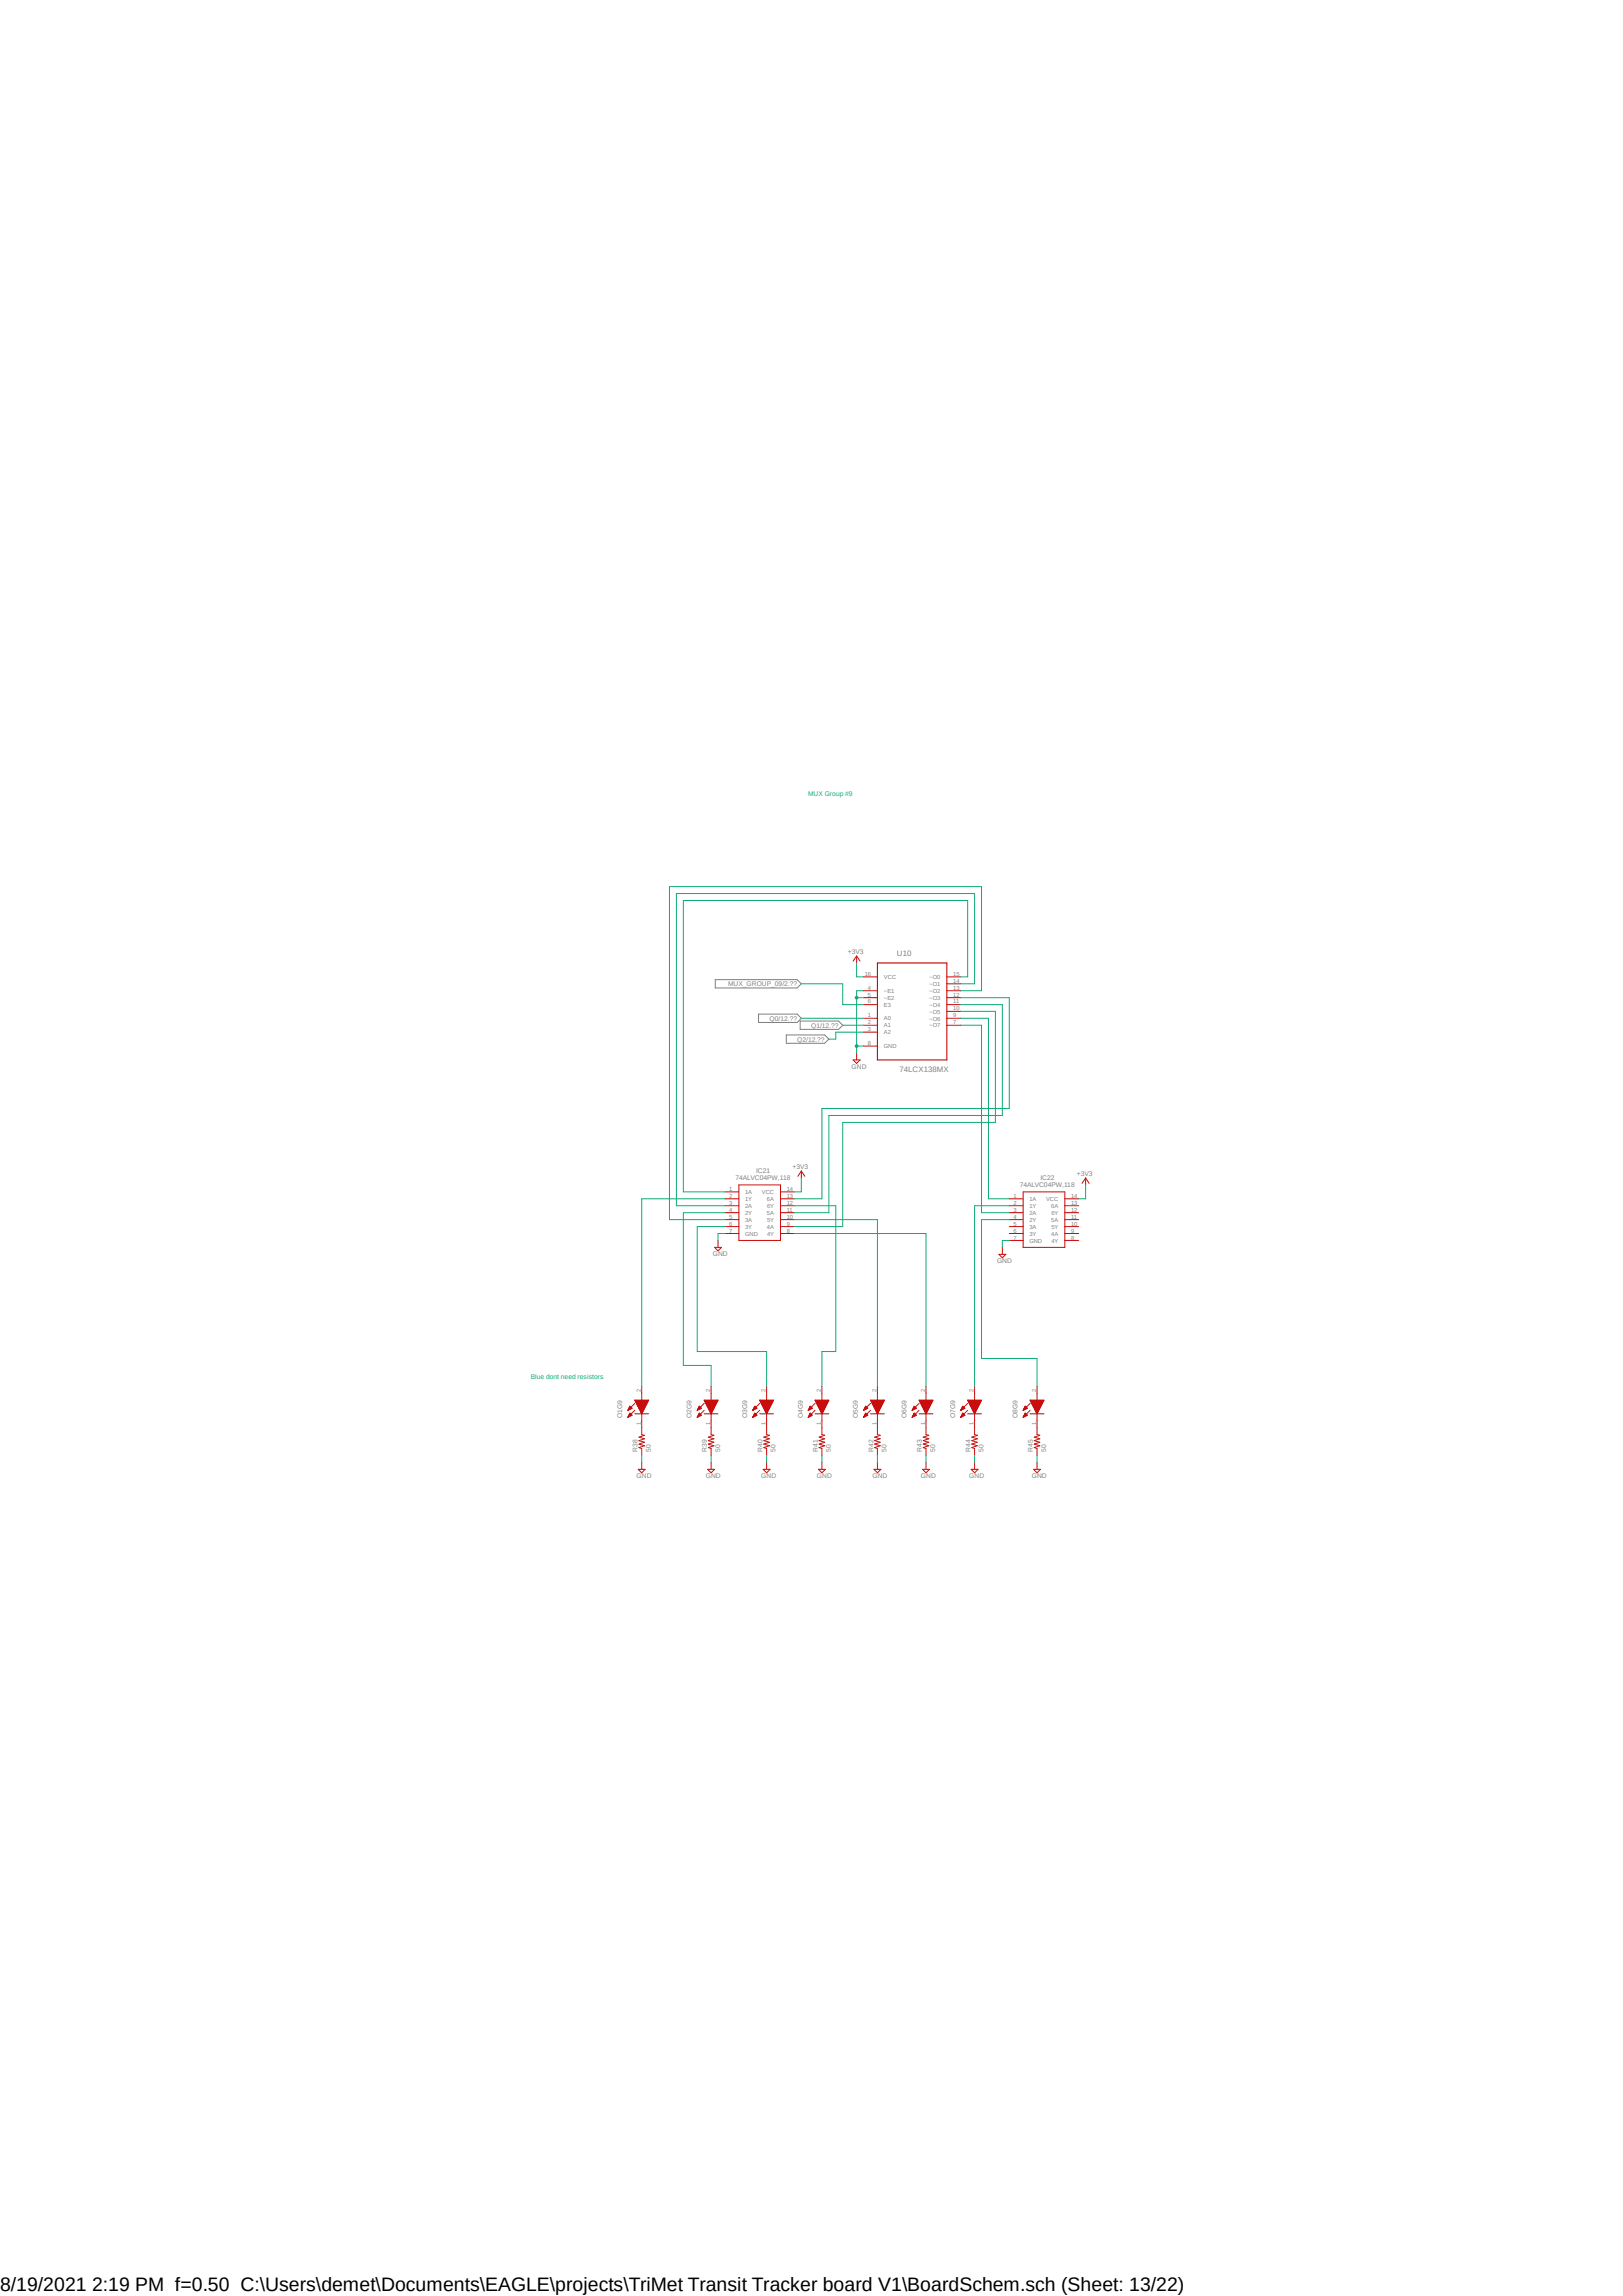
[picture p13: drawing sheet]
<svg xmlns="http://www.w3.org/2000/svg" width="297mm" height="420mm" viewBox="0 0 297 420" stroke-linecap="round" stroke-linejoin="round" font-family="sans-serif">
<defs><g id="words">
<text font-size="3.6" x="0" y="419.1">8/19/2021 2:19 PM f=0.50 C:\Users\demet\Documents\EAGLE\projects\TriMet Transit Tracker board V1\BoardSchem.sch (Sheet: 13/22)</text>
<g font-size="1.4" fill="#808080">
<text x="164.1" y="174.9">U10</text>
<text x="164.6" y="196.1">74LCX138MX</text>
</g>
<g font-size="1.2" fill="#0dab76">
<text x="147.9" y="145.7">MUX Group #9</text>
<text x="97.2" y="252.3">Blue dont need resistors</text>
</g>
<g font-size="1.2" fill="#808080">
<text x="155.2" y="174.5">+3V3</text>
<text x="133.3" y="180.4">MUX_GROUP_09/2.??</text>
<text x="140.8" y="186.7">Q0/12.??</text>
<text x="145.9" y="190.5">Q2/12.??</text>
<text x="148.4" y="188">Q1/12.??</text>
<text x="155.8" y="195.5">GND</text>
<text x="134.6" y="215.9">74ALVC04PW,118</text>
<text x="138.4" y="214.6">IC21</text>
<text x="145" y="213.8">+3V3</text>
<text x="190.4" y="215.9">IC22</text>
<text x="197.1" y="215.1">+3V3</text>
<text x="186.6" y="217.2">74ALVC04PW,118</text>
<text x="130.4" y="229.7">GND</text>
<text x="182.5" y="231">GND</text>
<text x="113.9" y="259.4" transform="rotate(-90 113.9 259.4)">O1G9</text>
<text x="126.6" y="259.4" transform="rotate(-90 126.6 259.4)">O2G9</text>
<text x="136.7" y="259.4" transform="rotate(-90 136.7 259.4)">O3G9</text>
<text x="146.9" y="259.4" transform="rotate(-90 146.9 259.4)">O4G9</text>
<text x="157" y="259.4" transform="rotate(-90 157 259.4)">O5G9</text>
<text x="165.9" y="259.4" transform="rotate(-90 165.9 259.4)">O6G9</text>
<text x="174.8" y="259.4" transform="rotate(-90 174.8 259.4)">O7G9</text>
<text x="186.2" y="259.4" transform="rotate(-90 186.2 259.4)">O8G9</text>
<text x="116.7" y="265.6" transform="rotate(-90 116.7 265.6)">R38</text>
<text x="119.1" y="265.6" transform="rotate(-90 119.1 265.6)">50</text>
<text x="129.4" y="265.6" transform="rotate(-90 129.4 265.6)">R39</text>
<text x="131.8" y="265.6" transform="rotate(-90 131.8 265.6)">50</text>
<text x="139.5" y="265.6" transform="rotate(-90 139.5 265.6)">R40</text>
<text x="141.9" y="265.6" transform="rotate(-90 141.9 265.6)">50</text>
<text x="149.7" y="265.6" transform="rotate(-90 149.7 265.6)">R41</text>
<text x="152.1" y="265.6" transform="rotate(-90 152.1 265.6)">50</text>
<text x="159.8" y="265.6" transform="rotate(-90 159.8 265.6)">R42</text>
<text x="162.2" y="265.6" transform="rotate(-90 162.2 265.6)">50</text>
<text x="168.7" y="265.6" transform="rotate(-90 168.7 265.6)">R43</text>
<text x="171.1" y="265.6" transform="rotate(-90 171.1 265.6)">50</text>
<text x="177.6" y="265.6" transform="rotate(-90 177.6 265.6)">R44</text>
<text x="180" y="265.6" transform="rotate(-90 180 265.6)">50</text>
<text x="189" y="265.6" transform="rotate(-90 189 265.6)">R45</text>
<text x="191.4" y="265.6" transform="rotate(-90 191.4 265.6)">50</text>
<text x="116.5" y="270.4">GND</text>
<text x="129.2" y="270.4">GND</text>
<text x="139.3" y="270.4">GND</text>
<text x="149.5" y="270.4">GND</text>
<text x="159.6" y="270.4">GND</text>
<text x="168.5" y="270.4">GND</text>
<text x="177.4" y="270.4">GND</text>
<text x="188.8" y="270.4">GND</text>
</g>
<g font-size="1.1" fill="#808080">
<text x="158.2" y="178.5">16</text>
<text x="161.8" y="179.1">VCC</text>
<text x="170.1" y="179.1">~O0</text>
<text x="174.5" y="178.5">15</text>
<text x="174.5" y="179.7">14</text>
<text x="158.8" y="181">4</text>
<text x="158.8" y="182.3">5</text>
<text x="158.8" y="183.6">6</text>
<text x="161.8" y="181.6">~E1</text>
<text x="161.8" y="182.9">~E2</text>
<text x="161.8" y="184.1">E3</text>
<text x="170.1" y="180.3">~O1</text>
<text x="170.1" y="181.6">~O2</text>
<text x="170.1" y="182.9">~O3</text>
<text x="170.1" y="184.1">~O4</text>
<text x="170.1" y="185.4">~O5</text>
<text x="174.5" y="181">13</text>
<text x="174.5" y="182.3">12</text>
<text x="174.5" y="183.6">11</text>
<text x="174.5" y="184.8">10</text>
<text x="158.8" y="186.1">1</text>
<text x="158.8" y="187.4">2</text>
<text x="158.8" y="188.6">3</text>
<text x="158.8" y="191.2">8</text>
<text x="161.8" y="186.6">A0</text>
<text x="161.8" y="187.9">A1</text>
<text x="161.8" y="189.2">A2</text>
<text x="161.8" y="191.7">GND</text>
<text x="170.1" y="186.7">~O6</text>
<text x="170.1" y="187.9">~O7</text>
<text x="174.5" y="186.1">9</text>
<text x="174.5" y="187.4">7</text>
<text x="133.4" y="217.8">1</text>
<text x="133.4" y="219.1">2</text>
<text x="133.4" y="220.4">3</text>
<text x="133.4" y="221.7">4</text>
<text x="136.4" y="218.4">1A</text>
<text x="136.4" y="219.7">1Y</text>
<text x="136.4" y="220.9">2A</text>
<text x="139.4" y="218.4">VCC</text>
<text x="140.3" y="219.7">6A</text>
<text x="140.4" y="220.9">6Y</text>
<text x="144" y="217.8">14</text>
<text x="144" y="219.1">13</text>
<text x="144" y="220.4">12</text>
<text x="144" y="221.7">11</text>
<text x="185.5" y="219.1">1</text>
<text x="185.5" y="220.4">2</text>
<text x="185.5" y="221.7">3</text>
<text x="188.4" y="219.7">1A</text>
<text x="188.4" y="220.9">1Y</text>
<text x="191.4" y="219.7">VCC</text>
<text x="192.4" y="220.9">6A</text>
<text x="196" y="219.1">14</text>
<text x="196" y="220.4">13</text>
<text x="196" y="221.7">12</text>
<text x="133.4" y="222.9">5</text>
<text x="133.4" y="224.2">6</text>
<text x="133.4" y="225.5">7</text>
<text x="136.4" y="222.2">2Y</text>
<text x="136.4" y="223.5">3A</text>
<text x="136.4" y="224.7">3Y</text>
<text x="136.4" y="226">GND</text>
<text x="140.3" y="222.2">5A</text>
<text x="140.3" y="224.7">4A</text>
<text x="140.4" y="223.5">5Y</text>
<text x="140.4" y="226">4Y</text>
<text x="144" y="222.9">10</text>
<text x="144" y="224.2">9</text>
<text x="144" y="225.5">8</text>
<text x="185.5" y="222.9">4</text>
<text x="185.5" y="224.2">5</text>
<text x="185.5" y="225.5">6</text>
<text x="185.5" y="226.7">7</text>
<text x="188.4" y="222.2">2A</text>
<text x="188.4" y="223.5">2Y</text>
<text x="188.4" y="224.7">3A</text>
<text x="188.4" y="226">3Y</text>
<text x="188.4" y="227.3">GND</text>
<text x="192.4" y="223.5">5A</text>
<text x="192.4" y="226">4A</text>
<text x="192.4" y="222.2">6Y</text>
<text x="192.4" y="224.7">5Y</text>
<text x="192.4" y="227.3">4Y</text>
<text x="196" y="222.9">11</text>
<text x="196" y="224.2">10</text>
<text x="196" y="225.5">9</text>
<text x="196" y="226.7">8</text>
<text x="117.3" y="254.6" transform="rotate(-90 117.3 254.6)">2</text>
<text x="130" y="254.6" transform="rotate(-90 130 254.6)">2</text>
<text x="140.1" y="254.6" transform="rotate(-90 140.1 254.6)">2</text>
<text x="150.2" y="254.6" transform="rotate(-90 150.2 254.6)">2</text>
<text x="160.4" y="254.6" transform="rotate(-90 160.4 254.6)">2</text>
<text x="169.3" y="254.6" transform="rotate(-90 169.3 254.6)">2</text>
<text x="178.2" y="254.6" transform="rotate(-90 178.2 254.6)">2</text>
<text x="189.6" y="254.6" transform="rotate(-90 189.6 254.6)">2</text>
<text x="117.3" y="260.7" transform="rotate(-90 117.3 260.7)">1</text>
<text x="130" y="260.7" transform="rotate(-90 130 260.7)">1</text>
<text x="140.1" y="260.7" transform="rotate(-90 140.1 260.7)">1</text>
<text x="150.2" y="260.7" transform="rotate(-90 150.2 260.7)">1</text>
<text x="160.4" y="260.7" transform="rotate(-90 160.4 260.7)">1</text>
<text x="169.3" y="260.7" transform="rotate(-90 169.3 260.7)">1</text>
<text x="178.2" y="260.7" transform="rotate(-90 178.2 260.7)">1</text>
<text x="189.6" y="260.7" transform="rotate(-90 189.6 260.7)">1</text>
</g>
</g></defs>
<path d="M96.8 144.4l103.4 126.3M200.2 144.4l-103.4 126.3" fill="none" stroke="#fff" stroke-width=".18"/>
<path d="M130.9 179.2h15l.7 .8-.7 .7h-15zM138.8 185.5h7.1l.7 .8-.7 .7h-7.1zM143.9 189.3h7l.8 .8-.8 .7h-7zM146.4 186.8h7.1l.7 .7-.7 .8h-7.1z" fill="none" stroke="#808080" stroke-width=".18"/>
<path d="M160.6 176.1h12.7v17.8h-12.7z" fill="none" stroke="#c90d0c" stroke-width=".21"/>
<g fill="none" stroke="#c90d0c" stroke-width=".18">
<path d="M156.8 174.9l.6 .9M156.8 174.9l-.7 .9M156.8 174.9v1.2M158 178.7h2.6M173.3 178.7h2.5M173.3 180h2.5M156.1 193.9h1.3l-.6 .6zM156.8 192.6v1.3M158 181.2h2.6M158 182.5h2.6M158 183.8h2.6M158 186.3h2.6"/>
<path d="M158 187.5h2.6M158 188.8h2.6M158 191.3h2.6M173.3 181.2h2.5M173.3 182.5h2.5M173.3 183.8h2.5M173.3 186.3h2.5M173.3 187.5h2.5M173.3 185h2.5M132.7 218h2.5M132.7 219.3h2.5M135.2 216.7h7.6v10.2h-7.6z"/>
<path d="M142.8 218h2.6M142.8 219.3h2.6M146.6 214.2l.7 1M146.6 214.2l-.6 1M146.6 214.2v1.3M184.7 219.3h2.5M187.2 218h7.7v10.2h-7.7zM194.9 219.3h2.5M198.7 215.5l.6 1M198.7 215.5l-.7 1M198.7 215.5v1.2M130.8 228.2h1.2l-.6 .6z"/>
<path d="M131.4 226.9v1.3M132.7 220.6h2.5M132.7 221.8h2.5M132.7 223.1h2.5M132.7 224.4h2.5M132.7 225.6h2.5M142.8 220.6h2.6M142.8 221.8h2.6M142.8 223.1h2.6M142.8 224.4h2.6M142.8 225.6h2.6M182.8 229.4h1.3l-.7 .7z"/>
<path d="M183.4 228.2v1.2M184.7 226.9h2.5M184.7 220.6h2.5M184.7 221.8h2.5M184.7 223.1h2.5M184.7 224.4h2.5M184.7 225.6h2.5M194.9 226.9h2.5M194.9 220.6h2.5M194.9 221.8h2.5M194.9 223.1h2.5M194.9 224.4h2.5"/>
<path d="M194.9 225.6h2.5M114.9 259.2v.1M114.9 258h.1M114.9 257.9h.1M114.9 259.2h.1M115 257.9h.1M115 257.8h.3M115 259.1h.1M115 259.1h.3M115 257.7h.4M115 259h.4M115.1 257.7h.4"/>
<path d="M115.1 259h.4M115.1 257.6h.6M115.1 257.6h.5M115.1 258.9h.6M115.1 258.8h.5M115.1 257.5h.4M115.1 258.7h.4M115.2 257.4h.3M115.2 258.7h.3M115.2 258.6h.2M115.2 257.3h.2M115.7 258.9l-.4-.4-.4 .7"/>
<path d="M115.7 258.9l-.8 .3M115.7 257.6l-.4-.4-.4 .8M115.7 257.6l-.8 .4M116.2 258.6h2.5M116.2 258l-1.3 1.2M116.2 256.7l-1.3 1.3M116.2 256.1h2.5l-1.3 2.5zM116.2 256.2h2.5M116.2 256.3h2.4M116.3 256.3h2.3M116.3 256.4h2.2M116.4 256.5h2.1"/>
<path d="M116.4 256.6h2M116.5 256.7h1.9M116.5 256.8h1.9M116.5 256.8h1.8M116.6 256.9h1.7M116.6 257h1.6M116.6 257h1.7M116.7 257.2h1.5M116.8 257.3h1.3M116.8 257.2h1.4M116.8 257.4h1.2M116.9 257.6h1.1"/>
<path d="M116.9 257.5h1.1M116.9 257.6h1M117 257.7h.9M117 257.8h.9M117.1 257.9h.7M117.1 258.1h.6M117.1 258h.7M117.2 258.1h.5M117.2 258.2h.4M117.3 258.3h.3M117.3 258.2h.3M117.3 258.4h.3"/>
<path d="M117.3 258.4h.2M117.4 258.6h.1M117.4 258.5h.1M117.4 253.6v2.5M117.4 258.6v3.8l.5 .2-1 .3 1 .3-1 .3 1 .3-1 .4 1 .3-1 .3 .5 .2v1.2M117.4 258.6l.1 .1M127.6 259.2v.1M127.6 258h.1M127.6 257.9h.1M127.6 257.9h.2M127.6 259.2h.1M127.6 259.1h.2"/>
<path d="M127.7 257.8h.3M127.7 259.1h.3M127.7 257.7h.4M127.7 259h.4M127.8 257.7h.4M127.8 257.6h.6M127.8 259h.4M127.8 258.9h.6M127.8 257.6h.5M127.8 258.8h.5M127.8 257.5h.4M127.8 258.7h.4"/>
<path d="M127.9 258.6h.2M127.9 257.4h.2M127.9 257.3h.2M127.9 258.7h.2M127.9 258.6h.1M127.9 257.3h.1M128.4 258.9l-.4-.4-.4 .7M128.4 258.9l-.8 .3M128.4 257.6l-.4-.4-.4 .8M128.4 257.6l-.8 .4M128.9 258.6h2.5M128.9 256.1h2.5l-1.3 2.5z"/>
<path d="M128.9 258l-1.3 1.2M128.9 256.7l-1.3 1.3M128.9 256.2h2.4M128.9 256.2h2.5M128.9 256.3h2.4M129 256.3h2.3M129 256.5h2.2M129 256.4h2.2M129.1 256.5h2.1M129.1 256.6h2M129.2 256.7h1.9M129.2 256.8h1.9"/>
<path d="M129.2 256.8h1.8M129.3 257h1.6M129.3 256.9h1.7M129.4 257.2h1.4M129.4 257.2h1.5M129.5 257.3h1.3M129.5 257.5h1.2M129.5 257.4h1.2M129.6 257.6h1.1M129.6 257.6h1M129.7 257.7h.9M129.7 257.8h.9"/>
<path d="M129.8 257.9h.7M129.8 258h.6M129.8 258.1h.6M129.9 258.1h.5M129.9 258.2h.4M130 258.3h.3M130 258.4h.3M130 258.5h.2M130 258.4h.2M130.1 258.6h.1M130.1 253.6v2.5M130.1 258.6v3.8l.5 .2-1 .3 1 .3-1 .3 1 .3-1 .4 1 .3-1 .3 .5 .2v1.2"/>
<path d="M130.1 258.6l.1 .1M137.8 257.9h.1M137.8 259.2h.1M137.8 259.2v.1M137.8 258h.1M137.8 257.9h.2M137.8 259.1h.2M137.8 257.8h.3M137.8 259.1h.3M137.9 257.7h.4M137.9 257.7h.5M137.9 259h.4"/>
<path d="M137.9 259h.5M137.9 257.6h.6M137.9 258.9h.6M138 257.6h.4M138 258.8h.4M138 257.5h.4M138 257.4h.3M138 258.7h.4M138 258.7h.3M138 258.6h.3M138 257.3h.3M138.1 258.6h.1"/>
<path d="M138.1 257.3h.1M138.5 258.9l-.4-.4-.3 .7M138.5 258.9l-.7 .3M138.5 257.6l-.4-.4-.3 .8M138.5 257.6l-.7 .4M139 258.6h2.6M139 256.1h2.6l-1.3 2.5zM139 256.2h2.5M139 258l-1.2 1.2M139 256.7l-1.2 1.3M139.1 256.2h2.4M139.1 256.3h2.3"/>
<path d="M139.1 256.4h2.3M139.2 256.5h2.2M139.2 256.5h2.1M139.3 256.7h2M139.3 256.6h2M139.3 256.7h1.9M139.4 256.8h1.8M139.4 256.9h1.7M139.4 257h1.7M139.5 257h1.6M139.5 257.2h1.5M139.6 257.2h1.4"/>
<path d="M139.6 257.3h1.3M139.7 257.4h1.2M139.7 257.3h1.2M139.7 257.5h1.1M139.7 257.6h1.1M139.8 257.7h1M139.8 257.6h1M139.8 257.7h.9M139.9 257.8h.8M139.9 257.9h.7M139.9 257.9h.8M140 258h.6"/>
<path d="M140 258.1h.5M140 258.2h.5M140.1 258.2h.4M140.1 258.3h.3M140.2 258.4h.2M140.2 258.5h.1M140.3 258.6h.1M140.3 253.6v2.5M140.3 258.6v3.8l.5 .2-1 .3 1 .3-1 .3 1 .3-1 .4 1 .3-1 .3 .5 .2v1.2M140.3 258.6v.1M147.9 257.9h.1M147.9 259.2h.1"/>
<path d="M147.9 259.2l.1 .1M147.9 258h.1M148 257.9h.2M148 259.1h.2M148 257.8h.3M148 259.1h.3M148 257.7h.4M148 257.7h.5M148 259h.4M148 259h.5M148.1 257.6h.5M148.1 258.9h.5"/>
<path d="M148.1 258.8h.5M148.2 257.5h.3M148.2 257.4h.3M148.2 258.7h.3M148.2 258.6h.2M148.2 257.3h.2M148.3 258.6h.1M148.3 257.3h.1M148.6 258.9l-.3-.4-.4 .7M148.6 258.9l-.7 .3M148.6 257.6l-.3-.4-.4 .8M148.6 257.6l-.7 .4"/>
<path d="M149.1 258.6h2.6M149.1 256.1h2.6l-1.3 2.5zM149.1 258l-1.2 1.2M149.1 256.7l-1.2 1.3M149.2 256.2h2.5M149.2 256.2h2.4M149.3 256.3h2.3M149.3 256.4h2.3M149.4 256.5h2.1M149.4 256.6h2M149.4 256.7h2M149.5 256.7h1.9"/>
<path d="M149.5 256.8h1.8M149.6 256.9h1.7M149.6 257h1.7M149.7 257.2h1.5M149.7 257.2h1.4M149.8 257.3h1.2M149.8 257.3h1.3M149.8 257.4h1.2M149.9 257.5h1.1M149.9 257.6h1M149.9 257.6h1.1M149.9 257.7h1"/>
<path d="M150 257.7h.9M150 257.9h.8M150 257.8h.8M150.1 257.9h.7M150.1 258h.6M150.2 258.1h.5M150.2 258.2h.5M150.2 258.2h.4M150.3 258.4h.2M150.3 258.3h.3M150.4 258.5h.1M150.4 258.6h.1"/>
<path d="M150.4 253.6v2.5M150.4 258.6v3.8l.5 .2-1 .3 1 .3-1 .3 1 .3-1 .4 1 .3-1 .3 .5 .2v1.2M150.4 258.6l.1 .1M151.2 257l-1.6 .1M158 259.2l.1 .1M158 258h.1M158.1 257.9h.1M158.1 259.2h.1M158.1 257.9h.2M158.1 259.1h.2M158.2 257.8h.2M158.2 257.7h.3"/>
<path d="M158.2 259.1h.2M158.2 259h.3M158.2 257.7h.5M158.2 259h.5M158.2 257.6h.6M158.2 258.9h.6M158.3 257.6h.4M158.3 257.5h.4M158.3 258.8h.4M158.3 258.7h.4M158.3 257.4h.3M158.3 258.7h.3"/>
<path d="M158.4 258.6h.1M158.4 257.3h.1M158.8 258.9l-.4-.4-.4 .7M158.8 258.9l-.8 .3M158.8 257.6l-.4-.4-.4 .8M158.8 257.6l-.8 .4M159.3 258.6h2.5M159.3 256.1h2.5l-1.2 2.5zM159.3 258l-1.3 1.2M159.3 256.7l-1.3 1.3M159.3 256.2h2.5M159.4 256.2h2.4"/>
<path d="M159.4 256.3h2.3M159.4 256.3h2.4M159.5 256.4h2.2M159.5 256.5h2.2M159.6 256.6h2M159.6 256.5h2M159.6 256.7h1.9M159.7 256.8h1.8M159.7 256.9h1.8M159.8 257h1.6M159.9 257.2h1.4M159.9 257.3h1.3"/>
<path d="M160 257.4h1.2M160 257.5h1.2M160.1 257.6h1M160.1 257.7h1M160.1 257.7h.9M160.2 257.9h.8M160.2 257.8h.8M160.3 258h.6M160.3 258.1h.5M160.3 258.1h.6M160.4 258.2h.4M160.4 258.3h.3"/>
<path d="M160.4 258.4h.3M160.5 258.4h.2M160.5 258.6h.1M160.5 258.5h.2M160.6 253.6v2.5M160.6 258.6v3.8l.5 .2-1 .3 1 .3-1 .3 1 .3-1 .4 1 .3-1 .3 .5 .2v1.2M160.6 258.6v.1M161.4 257l-1.6 .1M166.9 259.2l.1 .1M166.9 258h.1M167 257.9h.1M167 259.2h.1"/>
<path d="M167 257.9h.2M167 257.8h.3M167 259.1h.2M167 259.1h.3M167 257.7h.4M167 259h.4M167.1 257.7h.5M167.1 259h.5M167.1 257.6h.6M167.1 257.6h.5M167.1 258.9h.6M167.1 258.8h.5"/>
<path d="M167.2 257.5h.4M167.2 258.7h.4M167.2 257.4h.3M167.2 258.7h.3M167.3 258.6h.1M167.3 257.3h.1M167.7 258.9l-.4-.4-.4 .7M167.7 258.9l-.8 .3M167.7 257.6l-.4-.4-.4 .8M167.7 257.6l-.8 .4M168.2 258.6h2.5M168.2 256.1h2.5l-1.2 2.5z"/>
<path d="M168.2 258l-1.3 1.2M168.2 256.7l-1.3 1.3M168.2 256.2h2.5M168.3 256.3h2.3M168.3 256.2h2.4M168.4 256.4h2.2M168.4 256.5h2.1M168.4 256.5h2.2M168.4 256.6h2.1M168.5 256.7h1.9M168.5 256.8h1.9M168.6 256.8h1.7"/>
<path d="M168.6 256.9h1.7M168.7 257h1.6M168.7 257.2h1.5M168.8 257.3h1.3M168.8 257.2h1.4M168.9 257.4h1.2M168.9 257.6h1.1M168.9 257.5h1.2M169 257.6h1M169 257.7h.9M169 257.8h.9M169.1 257.9h.7"/>
<path d="M169.2 258.1h.6M169.2 258h.6M169.2 258.1h.5M169.2 258.2h.5M169.3 258.3h.3M169.3 258.2h.4M169.3 258.4h.3M169.4 258.4h.1M169.4 258.6h.1M169.4 258.5h.1M169.5 253.6v2.5M169.5 258.6v3.8l.5 .2-1 .3 1 .3-1 .3 1 .3-1 .4 1 .3-1 .3 .5 .2v1.2"/>
<path d="M169.5 258.6v.1M175.8 259.2l.1 .1M175.8 258h.1M175.9 257.9h.1M175.9 257.9h.2M175.9 259.2h.1M175.9 259.1h.2M175.9 257.8h.3M175.9 259.1h.3M175.9 257.7h.4M175.9 259h.4M176 257.7h.4"/>
<path d="M176 257.6h.6M176 259h.4M176 258.9h.6M176 257.6h.5M176 258.8h.5M176.1 257.5h.3M176.1 258.7h.3M176.1 258.6h.2M176.1 257.4h.3M176.1 257.3h.2M176.1 258.6h.1M176.1 257.3h.1"/>
<path d="M176.6 258.9l-.4-.4-.4 .7M176.6 258.9l-.8 .3M176.6 257.6l-.4-.4-.4 .8M176.6 257.6l-.8 .4M177.1 258.6h2.5M177.1 256.1h2.5l-1.2 2.5zM177.1 258l-1.3 1.2M177.1 256.7l-1.3 1.3M177.1 256.2h2.4M177.1 256.2h2.5M177.2 256.3h2.3M177.2 256.5h2.2"/>
<path d="M177.2 256.4h2.3M177.3 256.5h2.1M177.3 256.6h2.1M177.4 256.7h1.9M177.4 256.8h1.9M177.5 256.8h1.7M177.5 257h1.7M177.5 256.9h1.7M177.6 257.2h1.4M177.6 257.2h1.5M177.7 257.3h1.3M177.8 257.5h1.1"/>
<path d="M177.8 257.4h1.1M177.8 257.6h1.1M177.9 257.7h.9M177.9 257.8h.9M178 257.9h.7M178 258h.6M178.1 258.1h.5M178.1 258.2h.4M178.1 258.2h.5M178.2 258.3h.3M178.2 258.4h.3M178.3 258.5h.1"/>
<path d="M178.3 258.4h.1M178.3 258.6h.1M178.4 253.6v2.5M178.4 258.6v3.8l.5 .2-1.1 .3 1.1 .3-1.1 .3 1.1 .3-1.1 .4 1.1 .3-1.1 .3 .6 .2v1.2M178.4 258.6v.1M187.2 259.2l.1 .1M187.2 258h.1M187.3 257.9h.1M187.3 257.9h.2M187.3 259.2h.1M187.3 259.1h.2M187.3 257.8h.3"/>
<path d="M187.3 259.1h.3M187.4 257.7h.3M187.4 257.7h.5M187.4 259h.3M187.4 259h.5M187.4 257.6h.6M187.4 258.9h.6M187.5 257.6h.4M187.5 258.8h.4M187.5 257.5h.4M187.5 257.4h.3M187.5 258.7h.4"/>
<path d="M187.5 258.7h.3M187.5 258.6h.2M187.5 257.3h.2M187.6 258.6h.1M187.6 257.3h.1M188 258.9l-.4-.4-.4 .7M188 258.9l-.8 .3M188 257.6l-.4-.4-.4 .8M188 257.6l-.8 .4M188.5 258.6h2.6M188.5 256.1h2.6l-1.3 2.5zM188.5 256.2h2.5"/>
<path d="M188.5 258l-1.3 1.2M188.5 256.7l-1.3 1.3M188.6 256.2h2.4M188.6 256.3h2.3M188.6 256.4h2.3M188.7 256.5h2.1M188.8 256.7h2M188.8 256.6h2M188.8 256.7h1.9M188.8 256.8h1.9M188.9 256.9h1.7M188.9 256.8h1.8"/>
<path d="M188.9 257h1.7M189 257h1.5M189 257.2h1.5M189.1 257.2h1.4M189.1 257.3h1.3M189.1 257.4h1.3M189.2 257.5h1.1M189.2 257.6h1.1M189.3 257.7h.9M189.3 257.6h1M189.4 257.8h.8M189.4 257.9h.7"/>
<path d="M189.4 257.9h.8M189.4 258h.7M189.5 258.1h.5M189.5 258.2h.5M189.6 258.2h.3M189.6 258.3h.3M189.7 258.4h.2M189.7 258.5h.1M189.7 258.6h.1M189.8 253.6v2.5M189.8 258.6v3.8l.5 .2-1 .3 1 .3-1 .3 1 .3-1 .4 1 .3-1 .3 .5 .2v1.2M189.8 258.6v.1"/>
<path d="M116.8 268.8h1.3l-.7 .6zM117.4 267.5v1.3M129.5 268.8h1.3l-.7 .6zM130.1 267.5v1.3M139.7 268.8h1.2l-.6 .6zM140.3 267.5v1.3M149.8 268.8h1.2l-.6 .6zM150.4 267.5v1.3M159.9 268.8h1.3l-.6 .6zM160.6 267.5v1.3M168.8 268.8h1.3l-.6 .6zM169.5 267.5v1.3"/>
<path d="M177.7 268.8h1.3l-.6 .6zM178.4 267.5v1.3M189.1 268.8h1.3l-.6 .6zM189.8 267.5v1.3"/>
</g>
<path d="M156.8 176.1v2.6h1.2M156.8 191.3h1.2M156.8 182.5h1.2M158 181.2h-1.2v11.4M146.6 215.5v2.5h-1.2M198.7 216.7v2.6h-1.3M132.7 225.6h-1.3v1.3M184.7 226.9h-1.3v1.3" fill="none" stroke="#0dab76" stroke-width=".18"/>
<circle cx="156.8" cy="182.5" r=".25" fill="#0dab76"/>
<circle cx="156.8" cy="182.5" r=".25" fill="none" stroke="#0dab76" stroke-width=".18"/>
<circle cx="156.8" cy="191.3" r=".25" fill="#0dab76"/>
<g fill="none" stroke="#0dab76" stroke-width=".18">
<path d="M146.6 180h7.6v3.8h3.8M175.8 180h2.6v-16.6h-54.6v57.2h8.9M175.8 178.7h1.3v-14h-52v53.3h7.6M146.6 186.3h11.4M154.2 187.5h3.8M158 188.8h-5v1.3h-1.3M175.8 182.5h8.9v20.3h-34.3v16.5h-5M175.8 186.3h5.1v33h3.8M175.8 187.5h3.8v34.3h5.1M175.8 183.8h7.6v20.2h-31.7v17.8h-6.3M175.8 181.2h3.8v-19h-57.1v60.9h10.2M175.8 185h6.4v20.3h-28v19.1h-8.8"/>
<path d="M132.7 219.3h-15.3v34.3M132.7 221.8h-7.6v28h5v3.8M132.7 224.4h-5.1v22.8h12.7v6.4M145.4 220.6h7.6v26.6h-2.6v6.4M145.4 223.1h15.2v30.5M145.4 225.6h24.1v28M184.7 220.6h-6.3v33M184.7 223.1h-5.1v25.4h10.2v5.1M117.4 266.2v1.3M130.1 266.2v1.3M140.3 266.2v1.3M150.4 266.2v1.3"/>
<path d="M160.6 266.2v1.3M169.5 266.2v1.3M178.4 266.2v1.3M189.8 266.2v1.3"/>
<circle cx="156.8" cy="191.3" r=".25"/>
</g>
<use href="#words"/>
</svg>
